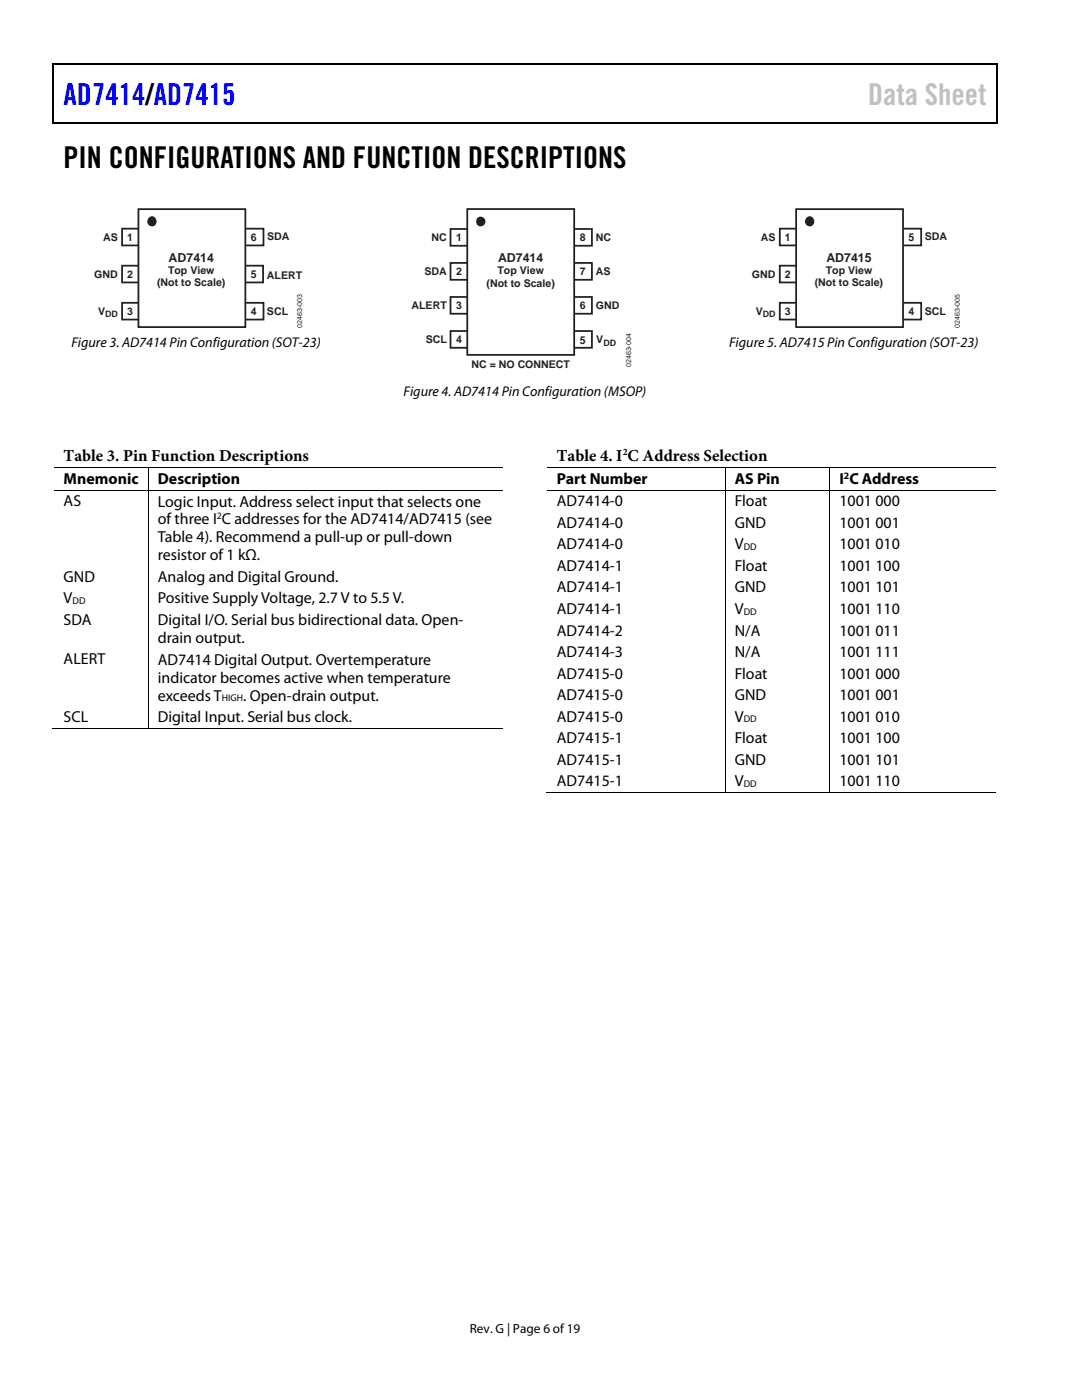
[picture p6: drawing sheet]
<svg xmlns="http://www.w3.org/2000/svg" width="216mm" height="279mm" viewBox="0 0 216 279" stroke-linecap="round" stroke-linejoin="round" font-family="sans-serif">
<defs><g id="words">
<text font-size="6" fill="#00f" x="12.7" y="21">AD7414/AD7415</text>
<text font-size="6" fill="#c0c0c0" x="173.2" y="21">Data Sheet</text>
<text font-size="6" x="12.7" y="33.6">PIN CONFIGURATIONS AND FUNCTION DESCRIPTIONS</text>
<g font-size="3.3">
<text x="12.7" y="92">Table 3. Pin Function Descriptions</text>
<text x="111.1" y="92">Table 4. I C Address Selection</text>
</g>
<g font-size="3.2">
<text x="12.7" y="96.6">Mnemonic</text>
<text x="12.7" y="101.1">AS</text>
<text x="31.5" y="101.1">Logic Input. Address select input that selects one</text>
<text x="31.5" y="96.6">Description</text>
<text x="111.1" y="96.6">Part Number</text>
<text x="111.1" y="101.1">AD7414-0</text>
<text x="146.6" y="101.1">Float</text>
<text x="146.6" y="96.6">AS Pin</text>
<text x="167.5" y="101.1">1001 000</text>
<text x="167.5" y="96.6">I C Address</text>
<text x="31.5" y="104.7">of three I C addresses for the AD7414/AD7415 (see</text>
<text x="111.1" y="105.4">AD7414-0</text>
<text x="146.6" y="105.4">GND</text>
<text x="167.5" y="105.4">1001 001</text>
<text x="31.5" y="108.2">Table 4). Recommend a pull-up or pull-down</text>
<text x="31.5" y="111.8">resistor of 1 kΩ.</text>
<text x="111.1" y="109.6">AD7414-0</text>
<text x="111.1" y="113.9">AD7414-1</text>
<text x="146.6" y="109.6">V</text>
<text x="146.6" y="113.9">Float</text>
<text x="167.5" y="113.9">1001 100</text>
<text x="167.5" y="109.6">1001 010</text>
<text x="12.7" y="116.1">GND</text>
<text x="31.5" y="116.1">Analog and Digital Ground.</text>
<text x="111.1" y="118.2">AD7414-1</text>
<text x="146.6" y="118.2">GND</text>
<text x="167.5" y="118.2">1001 101</text>
<text x="12.7" y="120.4">V</text>
<text x="12.7" y="124.7">SDA</text>
<text x="31.5" y="124.7">Digital I/O. Serial bus bidirectional data. Open-</text>
<text x="31.5" y="120.4">Positive Supply Voltage, 2.7 V to 5.5 V.</text>
<text x="111.1" y="122.5">AD7414-1</text>
<text x="146.6" y="122.5">V</text>
<text x="167.5" y="122.5">1001 110</text>
<text x="31.5" y="128.3">drain output.</text>
<text x="111.1" y="126.8">AD7414-2</text>
<text x="111.1" y="131.1">AD7414-3</text>
<text x="146.6" y="126.8">N/A</text>
<text x="146.6" y="131.1">N/A</text>
<text x="167.5" y="126.8">1001 011</text>
<text x="167.5" y="131.1">1001 111</text>
<text x="12.7" y="132.6">ALERT</text>
<text x="31.5" y="132.6">AD7414 Digital Output. Overtemperature</text>
<text x="31.5" y="136.2">indicator becomes active when temperature</text>
<text x="111.1" y="135.4">AD7415-0</text>
<text x="146.6" y="135.4">Float</text>
<text x="167.5" y="135.4">1001 000</text>
<text x="31.5" y="139.8">exceeds T</text>
<text x="48.5" y="139.8">. Open-drain output.</text>
<text x="111.1" y="139.7">AD7415-0</text>
<text x="146.6" y="139.7">GND</text>
<text x="167.5" y="139.7">1001 001</text>
<text x="12.7" y="144.1">SCL</text>
<text x="31.5" y="144.1">Digital Input. Serial bus clock.</text>
<text x="111.1" y="144">AD7415-0</text>
<text x="111.1" y="148.3">AD7415-1</text>
<text x="146.6" y="144">V</text>
<text x="146.6" y="148.3">Float</text>
<text x="167.5" y="148.3">1001 100</text>
<text x="167.5" y="144">1001 010</text>
<text x="111.1" y="152.6">AD7415-1</text>
<text x="146.6" y="152.6">GND</text>
<text x="167.5" y="152.6">1001 101</text>
<text x="111.1" y="156.9">AD7415-1</text>
<text x="146.6" y="156.9">V</text>
<text x="167.5" y="156.9">1001 110</text>
</g>
<g font-size="2.8">
<text x="14.2" y="69.3">Figure 3. AD7414 Pin Configuration (SOT-23)</text>
<text x="145.5" y="69.3">Figure 5. AD7415 Pin Configuration (SOT-23)</text>
<text x="80.5" y="79">Figure 4. AD7414 Pin Configuration (MSOP)</text>
</g>
<text font-size="2.6" x="93.7" y="266">Rev. G | Page 6 of 19</text>
<g font-size="2.5" fill="#231f20">
<text x="33.7" y="52.2">AD7414</text>
<text x="99.4" y="52.3">AD7414</text>
<text x="164.9" y="52.2">AD7415</text>
</g>
<g font-size="2.1" fill="#231f20">
<text x="53.3" y="48">SDA</text>
<text x="184.5" y="48">SDA</text>
<text x="20.6" y="48.1">AS</text>
<text x="25.4" y="48.1">1</text>
<text x="50" y="48">6</text>
<text x="86.1" y="48.1">NC</text>
<text x="91" y="48.1">1</text>
<text x="115.7" y="48.2">8</text>
<text x="118.9" y="48">NC</text>
<text x="151.8" y="48.1">AS</text>
<text x="156.6" y="48.1">1</text>
<text x="181.3" y="48">5</text>
<text x="18.8" y="55.5">GND</text>
<text x="25.4" y="55.5">2</text>
<text x="31.3" y="57.2">(Not to Scale)</text>
<text x="33.5" y="54.7">Top View</text>
<text x="50" y="55.4">5</text>
<text x="53.3" y="55.6">ALERT</text>
<text x="84.7" y="54.9">SDA</text>
<text x="91" y="54.9">2</text>
<text x="97.1" y="57.2">(Not to Scale)</text>
<text x="99.3" y="54.8">Top View</text>
<text x="115.7" y="54.9">7</text>
<text x="118.9" y="54.9">AS</text>
<text x="150.1" y="55.5">GND</text>
<text x="156.6" y="55.5">2</text>
<text x="162.6" y="57.1">(Not to Scale)</text>
<text x="164.8" y="54.7">Top View</text>
<text x="19.6" y="62.8">V</text>
<text x="25.4" y="62.8">3</text>
<text x="50" y="62.9">4</text>
<text x="53.3" y="62.8">SCL</text>
<text x="82.1" y="61.7">ALERT</text>
<text x="91" y="61.7">3</text>
<text x="115.7" y="61.7">6</text>
<text x="118.9" y="61.7">GND</text>
<text x="150.8" y="62.8">V</text>
<text x="156.6" y="62.8">3</text>
<text x="181.3" y="62.9">4</text>
<text x="184.5" y="62.8">SCL</text>
<text x="84.9" y="68.5">SCL</text>
<text x="91" y="68.5">4</text>
<text x="115.7" y="68.6">5</text>
<text x="119" y="68.5">V</text>
<text x="94.1" y="73.3">NC = NO CONNECT</text>
</g>
<g font-size="1.9">
<text x="124.2" y="90.8">2</text>
<text x="168.4" y="95.5">2</text>
<text x="43.3" y="103.6">2</text>
<text x="148.4" y="109.8">DD</text>
<text x="14.5" y="120.6">DD</text>
<text x="148.4" y="122.7">DD</text>
<text x="44.3" y="140">HIGH</text>
<text x="148.4" y="144.2">DD</text>
<text x="148.4" y="157.1">DD</text>
</g>
<g font-size="1.8" fill="#231f20">
<text x="21" y="63.4">DD</text>
<text x="152.2" y="63.4">DD</text>
<text x="120.4" y="69">DD</text>
</g>
<g font-size="1.4" fill="#231f20">
<text x="60.3" y="65.4" transform="rotate(-90 60.3 65.4)">02463-003</text>
<text x="191.5" y="65.4" transform="rotate(-90 191.5 65.4)">02463-005</text>
<text x="125.9" y="73.3" transform="rotate(-90 125.9 73.3)">02463-004</text>
</g>
</g></defs>
<path d="M10.5 12.7h.3v1h-.3zM198.8 12.7h.2v1h-.2zM198.8 12.7h.2v.3h-.2zM198.8 24.4h.2v.3h-.2z" fill="#000"/>
<path d="M10.5 12.8h188.3M10.7 13.7v11M198.9 13.7v11M10.5 24.5h188.3" fill="none" stroke="#000" stroke-width=".25"/>
<path d="M24.4 45.6h28.2v3.4h-28.2z" fill="#fff" stroke="#231f20" stroke-width=".35"/>
<path d="M24.4 60.4h28.2v3.4h-28.2z" fill="#fff"/>
<path d="M24.4 60.4h28.2v3.4h-28.2z" fill="none" stroke="#231f20" stroke-width=".35"/>
<path d="M24.4 53h28.1v3.4h-28.1z" fill="#fff" stroke="#231f20" stroke-width=".35"/>
<path d="M27.6 41.7h21.4v23.6h-21.4z" fill="#fff"/>
<path d="M27.6 41.7h21.4v23.6h-21.4z" fill="none" stroke="#231f20" stroke-width=".35"/>
<path d="M29.8 43.6a.79 .79 0 0 1 1.2 .2 .79 .79 0 0 1-.4 1.1 .8 .8 0 0 1-.9-.3 .8 .8 0 0 1 .1-1z" fill="#231f20"/>
<path d="M29.8 43.6a.79 .79 0 0 1 1.2 .2 .79 .79 0 0 1-.4 1.1 .8 .8 0 0 1-.9-.3 .8 .8 0 0 1 .1-1z" fill="none" stroke="#231f20" stroke-width=".35"/>
<path d="M16.6 57.1h3.8v2.3h-3.8z" fill="#fff"/>
<g fill="#fff" stroke="#231f20" stroke-width=".35">
<path d="M89.9 66.1h28.2v3.3h-28.2z"/>
<path d="M89.9 45.7h28.2v3.3h-28.2z"/>
<path d="M89.9 59.3h28.2v3.3h-28.2z"/>
<path d="M89.9 52.5h28.2v3.3h-28.2z"/>
<path d="M93.2 41.7h21.4v29.1h-21.4z"/>
</g>
<circle cx="95.9" cy="44.2" r=".78" fill="#231f20"/>
<circle cx="95.9" cy="44.2" r=".78" fill="none" stroke="#231f20" stroke-width=".35"/>
<path d="M155.6 45.6h28.2v3.4h-28.2z" fill="#fff" stroke="#231f20" stroke-width=".35"/>
<path d="M155.6 60.4h28.2v3.4h-28.2z" fill="#fff"/>
<path d="M155.6 60.4h28.2v3.4h-28.2z" fill="none" stroke="#231f20" stroke-width=".35"/>
<path d="M155.6 53h3.4v3.4h-3.4z" fill="#fff" stroke="#231f20" stroke-width=".35"/>
<path d="M158.9 41.7h21.3v23.6h-21.3z" fill="#fff"/>
<path d="M158.9 41.7h21.3v23.6h-21.3z" fill="none" stroke="#231f20" stroke-width=".35"/>
<path d="M161 43.6a.79 .79 0 0 1 1.2 .2 .79 .79 0 0 1-.3 1.1 .8 .8 0 0 1-1-.3 .8 .8 0 0 1 .1-1z" fill="#231f20"/>
<path d="M161 43.6a.79 .79 0 0 1 1.2 .2 .79 .79 0 0 1-.3 1.1 .8 .8 0 0 1-1-.3 .8 .8 0 0 1 .1-1z" fill="none" stroke="#231f20" stroke-width=".35"/>
<path d="M147.8 57.1h3.8v2.3h-3.8z" fill="#fff"/>
<g fill="none" stroke="#000" stroke-width=".2">
<path d="M10.8 93.3h89.5M10.8 97.9h89.5M29.6 93.4v4.4M29.6 97.9v47.6M109.2 93.3h89.6M109.2 97.9h89.6M144.7 93.4v4.4M144.7 97.9v60.4M165.6 93.4v4.4M165.6 97.9v60.4M10.5 145.4h19M29.7 145.4h70.6"/>
<path d="M109 158.2h35.6M144.8 158.2h20.7M165.7 158.2h33.1"/>
</g>
<use href="#words"/>
</svg>
